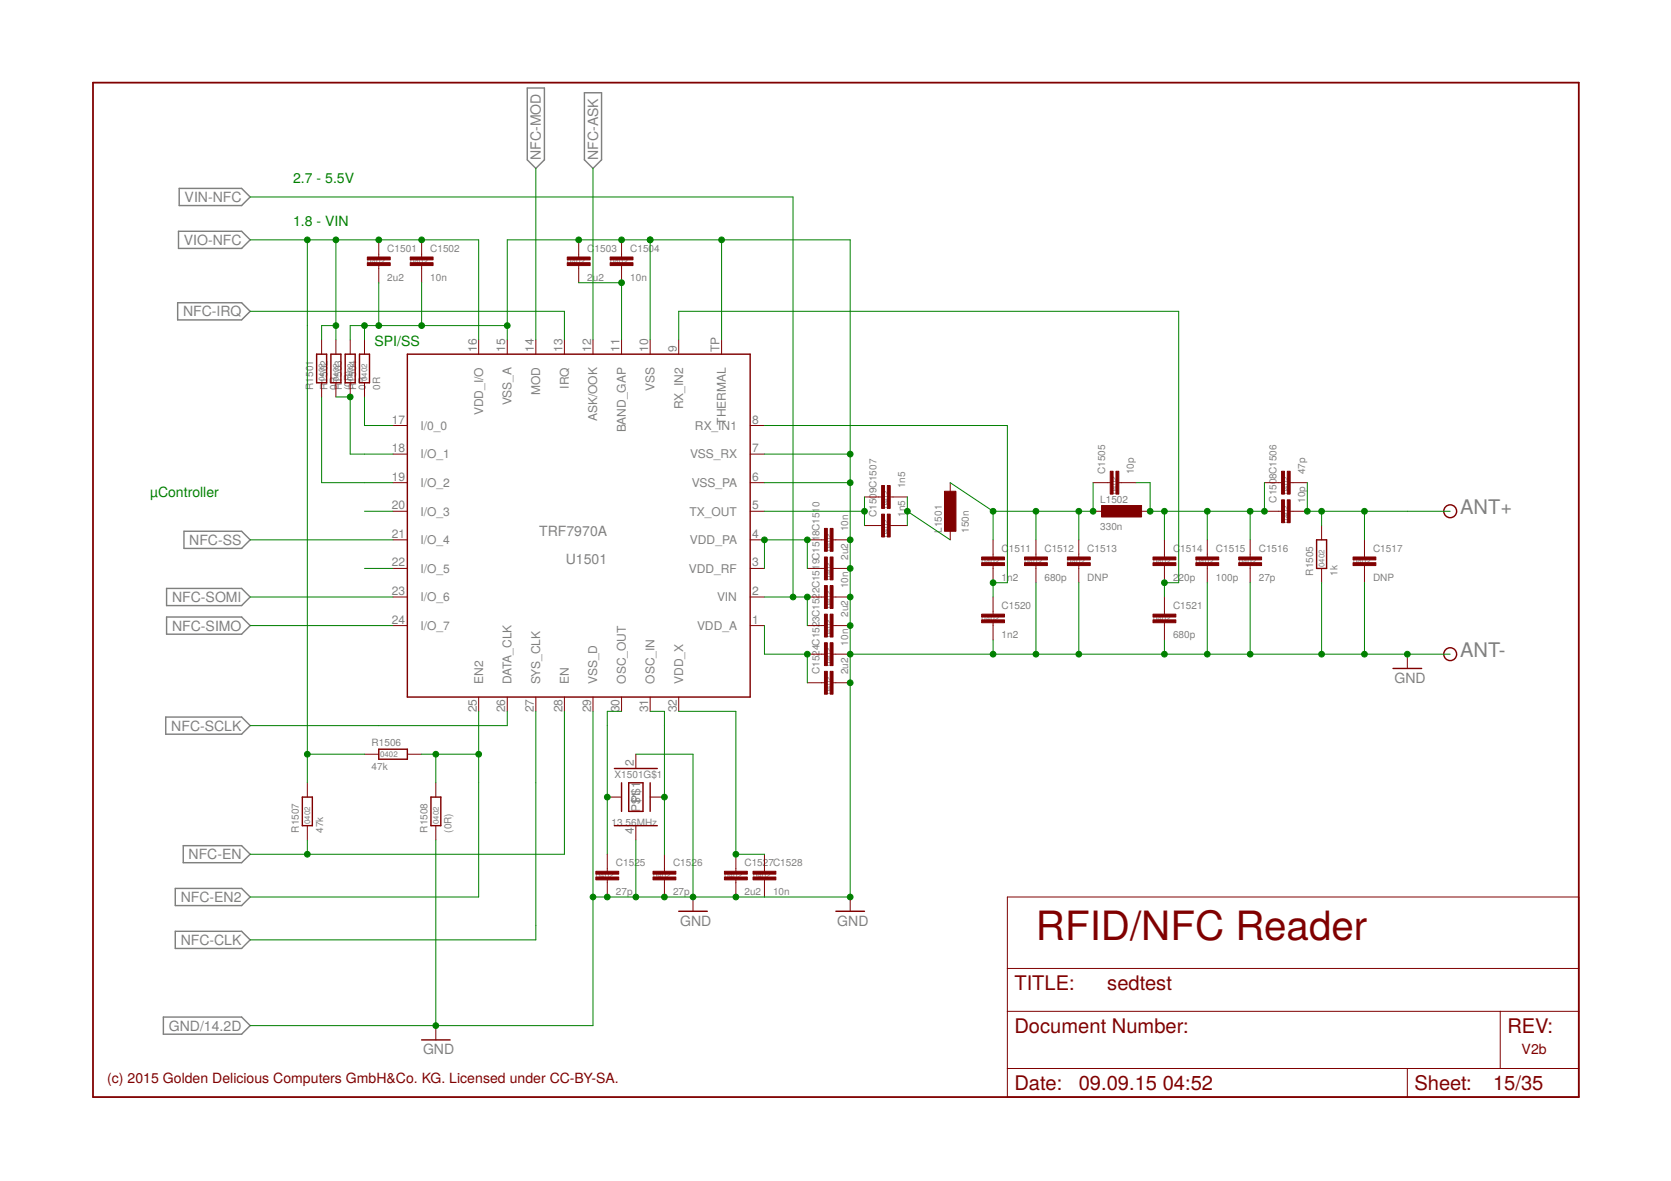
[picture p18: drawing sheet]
<svg xmlns="http://www.w3.org/2000/svg" width="297mm" height="210mm" viewBox="0 0 297 210" stroke-linecap="round" stroke-linejoin="round" font-family="sans-serif">
<defs><g id="words">
<text font-size="7.2" fill="#800000" x="184.1" y="167.1">RFID/NFC Reader</text>
<g font-size="3.6" fill="#808080">
<text x="259.6" y="91.4">ANT+</text>
<text x="259.6" y="116.8">ANT-</text>
</g>
<g font-size="3.6" fill="#800000">
<text x="180.3" y="175.9">TITLE:</text>
<text x="196.8" y="175.9">sedtest</text>
<text x="180.3" y="183.6">Document Number:</text>
<text x="267.9" y="183.6">REV:</text>
<text x="180.3" y="193.7">Date:</text>
<text x="191.8" y="193.7">09.09.15</text>
<text x="206.7" y="193.7">04:52</text>
<text x="251.4" y="193.7">Sheet:</text>
<text x="265.4" y="193.7">15/35</text>
</g>
<g font-size="2.5" fill="#808080">
<text x="96.1" y="28.4" transform="rotate(-90 96.1 28.4)">NFC-MOD</text>
<text x="106.3" y="28.4" transform="rotate(-90 106.3 28.4)">NFC-ASK</text>
<text x="32.8" y="35.9">VIN-NFC</text>
<text x="32.7" y="43.5">VIO-NFC</text>
<text x="32.5" y="56.2">NFC-IRQ</text>
<text x="95.8" y="95.2">TRF7970A</text>
<text x="33.7" y="96.8">NFC-SS</text>
<text x="100.6" y="100.3">U1501</text>
<text x="30.6" y="107">NFC-SOMI</text>
<text x="30.6" y="112.1">NFC-SIMO</text>
<text x="247.9" y="121.3">GND</text>
<text x="30.5" y="129.9">NFC-SCLK</text>
<text x="33.5" y="152.7">NFC-EN</text>
<text x="32.1" y="160.3">NFC-EN2</text>
<text x="32.1" y="167.9">NFC-CLK</text>
<text x="120.9" y="164.5">GND</text>
<text x="148.8" y="164.5">GND</text>
<text x="30" y="183.2">GND/14.2D</text>
<text x="75.2" y="187.4">GND</text>
</g>
<g font-size="2.5" fill="#008000">
<text x="52.1" y="32.5">2.7 - 5.5V</text>
<text x="52.1" y="40.1">1.8 - VIN</text>
<text x="66.6" y="61.4">SPI/SS</text>
<text x="26.7" y="88.3">µController</text>
</g>
<g font-size="2.5" fill="#800000">
<text x="270.5" y="187.4">V2b</text>
<text x="19.1" y="192.4">(c) 2015 Golden Delicious Computers GmbH&amp;Co. KG. Licensed under CC-BY-SA.</text>
</g>
<g font-size="2.1" fill="#808080">
<text x="84.7" y="62.6" transform="rotate(-90 84.7 62.6)">16</text>
<text x="89.8" y="62.6" transform="rotate(-90 89.8 62.6)">15</text>
<text x="94.9" y="62.6" transform="rotate(-90 94.9 62.6)">14</text>
<text x="100" y="62.6" transform="rotate(-90 100 62.6)">13</text>
<text x="105.1" y="62.6" transform="rotate(-90 105.1 62.6)">12</text>
<text x="110.1" y="62.6" transform="rotate(-90 110.1 62.6)">11</text>
<text x="115.2" y="62.6" transform="rotate(-90 115.2 62.6)">10</text>
<text x="120.3" y="62.6" transform="rotate(-90 120.3 62.6)">9</text>
<text x="127.9" y="62.6" transform="rotate(-90 127.9 62.6)">TP</text>
<text x="96" y="70.3" transform="rotate(-90 96 70.3)">MOD</text>
<text x="101.1" y="69.1" transform="rotate(-90 101.1 69.1)">IRQ</text>
<text x="116.3" y="69.4" transform="rotate(-90 116.3 69.4)">VSS</text>
<text x="69.7" y="75.3">17</text>
<text x="74.7" y="76.4">I/0_0</text>
<text x="85.9" y="73.8" transform="rotate(-90 85.9 73.8)">VDD_I/O</text>
<text x="90.9" y="72.1" transform="rotate(-90 90.9 72.1)">VSS_A</text>
<text x="106.2" y="74.9" transform="rotate(-90 106.2 74.9)">ASK/OOK</text>
<text x="111.3" y="76.8" transform="rotate(-90 111.3 76.8)">BAND_GAP</text>
<text x="121.4" y="72.7" transform="rotate(-90 121.4 72.7)">RX_IN2</text>
<text x="123.5" y="76.4">RX_IN1</text>
<text x="129" y="75.5" transform="rotate(-90 129 75.5)">THERMAL</text>
<text x="133.7" y="75.3">8</text>
<text x="69.7" y="80.4">18</text>
<text x="74.7" y="81.5">I/O_1</text>
<text x="122.7" y="81.5">VSS_RX</text>
<text x="133.7" y="80.4">7</text>
<text x="69.7" y="85.4">19</text>
<text x="74.7" y="86.6">I/O_2</text>
<text x="123" y="86.6">VSS_PA</text>
<text x="133.7" y="85.4">6</text>
<text x="69.7" y="95.6">21</text>
<text x="69.7" y="90.5">20</text>
<text x="74.7" y="91.6">I/O_3</text>
<text x="122.6" y="91.6">TX_OUT</text>
<text x="133.7" y="95.6">4</text>
<text x="133.7" y="90.5">5</text>
<text x="69.7" y="100.7">22</text>
<text x="74.7" y="101.8">I/O_5</text>
<text x="74.7" y="96.7">I/O_4</text>
<text x="122.5" y="101.8">VDD_RF</text>
<text x="122.7" y="96.7">VDD_PA</text>
<text x="133.7" y="100.7">3</text>
<text x="69.7" y="105.8">23</text>
<text x="74.7" y="106.9">I/O_6</text>
<text x="127.5" y="106.9">VIN</text>
<text x="133.7" y="105.8">2</text>
<text x="69.7" y="110.8">24</text>
<text x="74.7" y="112">I/O_7</text>
<text x="123.9" y="112">VDD_A</text>
<text x="133.7" y="110.8">1</text>
<text x="85.9" y="121.5" transform="rotate(-90 85.9 121.5)">EN2</text>
<text x="90.9" y="121.5" transform="rotate(-90 90.9 121.5)">DATA_CLK</text>
<text x="96" y="121.5" transform="rotate(-90 96 121.5)">SYS_CLK</text>
<text x="101.1" y="121.5" transform="rotate(-90 101.1 121.5)">EN</text>
<text x="106.2" y="121.5" transform="rotate(-90 106.2 121.5)">VSS_D</text>
<text x="111.3" y="121.5" transform="rotate(-90 111.3 121.5)">OSC_OUT</text>
<text x="116.3" y="121.5" transform="rotate(-90 116.3 121.5)">OSC_IN</text>
<text x="121.4" y="121.5" transform="rotate(-90 121.4 121.5)">VDD_X</text>
<text x="84.7" y="126.6" transform="rotate(-90 84.7 126.6)">25</text>
<text x="89.8" y="126.6" transform="rotate(-90 89.8 126.6)">26</text>
<text x="94.9" y="126.6" transform="rotate(-90 94.9 126.6)">27</text>
<text x="100" y="126.6" transform="rotate(-90 100 126.6)">28</text>
<text x="105.1" y="126.6" transform="rotate(-90 105.1 126.6)">29</text>
<text x="110.1" y="126.6" transform="rotate(-90 110.1 126.6)">30</text>
<text x="115.2" y="126.6" transform="rotate(-90 115.2 126.6)">31</text>
<text x="120.3" y="126.6" transform="rotate(-90 120.3 126.6)">32</text>
<text x="112.7" y="136.2" transform="rotate(-90 112.7 136.2)">2</text>
<text x="112.7" y="148.3" transform="rotate(-90 112.7 148.3)">4</text>
<text x="113.8" y="144.4" transform="rotate(-90 113.8 144.4)">P$P1$1</text>
</g>
<g font-size="1.8" fill="#808080">
<text x="68.8" y="44.8">C1501</text>
<text x="76.5" y="44.8">C1502</text>
<text x="104.4" y="44.8">C</text>
<text x="105.7" y="44.8">1503</text>
<text x="112" y="44.8">C1504</text>
<text x="68.8" y="49.9">2u2</text>
<text x="76.5" y="49.9">10n</text>
<text x="104.4" y="49.9">2u2</text>
<text x="112" y="49.9">10n</text>
<text x="55.7" y="69.3" transform="rotate(-90 55.7 69.3)">R1501</text>
<text x="58.2" y="69.3" transform="rotate(-90 58.2 69.3)">R1502</text>
<text x="60" y="69.3" transform="rotate(-90 60 69.3)">0R</text>
<text x="60.7" y="69.3" transform="rotate(-90 60.7 69.3)">R1503</text>
<text x="62.5" y="69.3" transform="rotate(-90 62.5 69.3)">(0R)</text>
<text x="63.3" y="69.3" transform="rotate(-90 63.3 69.3)">R1504</text>
<text x="65" y="69.3" transform="rotate(-90 65 69.3)">0R</text>
<text x="67.6" y="69.3" transform="rotate(-90 67.6 69.3)">0R</text>
<text x="160.9" y="86.8" transform="rotate(-90 160.9 86.8)">1n5</text>
<text x="195.6" y="89.4">L1502</text>
<text x="196.5" y="84.3" transform="rotate(-90 196.5 84.3)">C1505</text>
<text x="201.5" y="84.3" transform="rotate(-90 201.5 84.3)">10p</text>
<text x="226.9" y="89.4" transform="rotate(-90 226.9 89.4)">C1508C1506</text>
<text x="232" y="89.4" transform="rotate(-90 232 89.4)">10p</text>
<text x="232" y="84.3" transform="rotate(-90 232 84.3)">47p</text>
<text x="150.7" y="94.4" transform="rotate(-90 150.7 94.4)">10n</text>
<text x="155.8" y="91.9" transform="rotate(-90 155.8 91.9)">C1509C1507</text>
<text x="160.9" y="91.9" transform="rotate(-90 160.9 91.9)">1n5</text>
<text x="167.4" y="94.7" transform="rotate(-90 167.4 94.7)">L1501</text>
<text x="172.2" y="94.7" transform="rotate(-90 172.2 94.7)">150n</text>
<text x="195.6" y="94.2">330n</text>
<text x="150.7" y="99.5" transform="rotate(-90 150.7 99.5)">2u2</text>
<text x="178" y="98.1">C</text>
<text x="179.3" y="98.1">1511</text>
<text x="185.7" y="98.1">C1512</text>
<text x="193.3" y="98.1">C1513</text>
<text x="208.5" y="98.1">C</text>
<text x="209.8" y="98.1">1514</text>
<text x="216.1" y="98.1">C1515</text>
<text x="223.8" y="98.1">C1516</text>
<text x="244.1" y="98.1">C1517</text>
<text x="150.7" y="104.6" transform="rotate(-90 150.7 104.6)">10n</text>
<text x="178" y="103.2">1n2</text>
<text x="185.7" y="103.2">680p</text>
<text x="193.3" y="103.2">DNP</text>
<text x="208.5" y="103.2">220p</text>
<text x="216.1" y="103.2">100p</text>
<text x="223.8" y="103.2">27p</text>
<text x="233.4" y="102.3" transform="rotate(-90 233.4 102.3)">R1505</text>
<text x="237.7" y="102.3" transform="rotate(-90 237.7 102.3)">1k</text>
<text x="244.1" y="103.2">DNP</text>
<text x="150.7" y="109.7" transform="rotate(-90 150.7 109.7)">2u2</text>
<text x="178" y="113.3">1n2</text>
<text x="178" y="108.3">C1520</text>
<text x="208.5" y="113.3">680p</text>
<text x="208.5" y="108.3">C1521</text>
<text x="145.7" y="119.8" transform="rotate(-90 145.7 119.8)">C1524C1523C1522C1519C1518C1510</text>
<text x="150.7" y="119.8" transform="rotate(-90 150.7 119.8)">2u2</text>
<text x="150.7" y="114.7" transform="rotate(-90 150.7 114.7)">10n</text>
<text x="66.1" y="136.8">47k</text>
<text x="66.1" y="132.5">R1506</text>
<text x="109.3" y="138.4">X1501G$1</text>
<text x="53.1" y="148" transform="rotate(-90 53.1 148)">R1507</text>
<text x="57.4" y="148" transform="rotate(-90 57.4 148)">47k</text>
<text x="76" y="148" transform="rotate(-90 76 148)">R1508</text>
<text x="80.3" y="148" transform="rotate(-90 80.3 148)">(0R)</text>
<text x="108.7" y="146.7">13.56MHz</text>
<text x="109.5" y="154">C1525</text>
<text x="119.6" y="154">C1526</text>
<text x="132.3" y="154">C1527C1528</text>
<text x="109.5" y="159.1">27p</text>
<text x="119.6" y="159.1">27p</text>
<text x="132.3" y="159.1">2u2</text>
<text x="137.4" y="159.1">10n</text>
</g>
<g font-size="1.4" fill="#808080">
<text x="65.3" y="46.9">0402</text>
<text x="72.9" y="46.9">0402</text>
<text x="100.8" y="46.9">0402</text>
<text x="108.5" y="46.9">0402</text>
<text x="57.7" y="67.8" transform="rotate(-90 57.7 67.8)">0402</text>
<text x="60.2" y="67.8" transform="rotate(-90 60.2 67.8)">0402</text>
<text x="62.8" y="67.8" transform="rotate(-90 62.8 67.8)">0402</text>
<text x="65.3" y="67.8" transform="rotate(-90 65.3 67.8)">0402</text>
<text x="198.6" y="87.8" transform="rotate(-90 198.6 87.8)">0402</text>
<text x="229.1" y="87.8" transform="rotate(-90 229.1 87.8)">0402</text>
<text x="158" y="95.4" transform="rotate(-90 158 95.4)">0402</text>
<text x="158" y="90.4" transform="rotate(-90 158 90.4)">0402</text>
<text x="229.1" y="92.9" transform="rotate(-90 229.1 92.9)">0402</text>
<text x="147.8" y="98" transform="rotate(-90 147.8 98)">0402</text>
<text x="174.5" y="100.3">0402</text>
<text x="182.1" y="100.3">0402</text>
<text x="189.7" y="100.3">0402</text>
<text x="205" y="100.3">0402</text>
<text x="212.6" y="100.3">0402</text>
<text x="220.2" y="100.3">0402</text>
<text x="235.4" y="100.8" transform="rotate(-90 235.4 100.8)">0402</text>
<text x="240.5" y="100.3">0402</text>
<text x="147.8" y="103.1" transform="rotate(-90 147.8 103.1)">0402</text>
<text x="147.8" y="113.2" transform="rotate(-90 147.8 113.2)">0402</text>
<text x="147.8" y="108.1" transform="rotate(-90 147.8 108.1)">0402</text>
<text x="174.5" y="110.4">0402</text>
<text x="205" y="110.4">0402</text>
<text x="147.8" y="118.3" transform="rotate(-90 147.8 118.3)">0402</text>
<text x="147.8" y="123.4" transform="rotate(-90 147.8 123.4)">0402</text>
<text x="67.6" y="134.6">0402</text>
<text x="55.1" y="146.5" transform="rotate(-90 55.1 146.5)">0402</text>
<text x="78" y="146.5" transform="rotate(-90 78 146.5)">0402</text>
<text x="105.9" y="156.1">0402</text>
<text x="116.1" y="156.1">0402</text>
<text x="128.8" y="156.1">0402</text>
<text x="133.9" y="156.1">0402</text>
</g>
</g></defs>
<g fill="none" stroke="#808080" stroke-width=".25">
<path d="M93.7 15.6h3.1v12.8l-1.6 1.5-1.5-1.5zM103.9 16.5h3v11.9l-1.5 1.5-1.5-1.5zM31.9 33.5h11l1.6 1.5-1.6 1.5h-11zM31.6 53.8h11.3l1.6 1.5-1.6 1.6h-11.3zM31.7 41.1h11.2l1.6 1.5-1.6 1.6h-11.2zM32.7 94.4h10.2l1.6 1.5-1.6 1.6h-10.2zM29.6 109.7h13.3l1.6 1.5-1.6 1.5h-13.3zM29.6 104.6h13.3l1.6 1.5-1.6 1.5h-13.3zM29.5 127.4h13.4l1.6 1.6-1.6 1.5h-13.4zM31.2 157.9h11.7l1.6 1.5-1.6 1.6h-11.7zM32.6 150.3h10.3l1.6 1.5-1.6 1.5h-10.3zM31.2 165.5h11.7l1.6 1.5-1.6 1.6h-11.7z"/>
<path d="M29 180.8h13.9l1.6 1.5-1.6 1.5h-13.9z"/>
</g>
<g fill="none" stroke="#800000" stroke-width=".25">
<path d="M56.3 62.9h1.8v5.1h-1.8zM58.8 62.9h1.8v5.1h-1.8zM61.4 62.9h1.7v5.1h-1.7zM63.9 62.9h1.8v5.1h-1.8zM72.4 62.9h60.9v61h-60.9zM234 95.9h1.8v5.1h-1.8zM247.6 118.8h5.1M67.3 133.2h5.1v1.7h-5.1zM109.2 136.6h7.6M110.5 139.1v5.1M111.8 139.1h2.5v5.1h-2.5zM115.6 139.1v5.1"/>
<path d="M53.7 141.7h1.8v5h-1.8zM76.6 141.7h1.8v5h-1.8zM109.2 146.7h7.6M120.6 162h5.1M148.6 162h5.1M75 184.8h5"/>
<circle cx="257.8" cy="90.9" r="1.14"/>
<circle cx="257.8" cy="116.3" r="1.14"/>
</g>
<g fill="none" stroke="#800000" stroke-width=".18">
<path d="M67.3 42.6v3.1M67.3 47.2v3M75 42.6v3.1M75 47.2v3M102.9 42.6v3.1M102.9 47.2v3M110.5 42.6v3.1M110.5 47.2v3M57.2 60.4v2.5M57.2 68v2.5M59.7 60.4v2.5M59.7 68v2.5"/>
<path d="M62.3 60.4v2.5M62.3 68v2.5M64.8 60.4v2.5M64.8 68v2.5M69.9 75.6h2.5M85.1 60.4v2.5M90.2 60.4v2.5M95.2 60.4v2.5M100.3 60.4v2.5M105.4 60.4v2.5M110.5 60.4v2.5M115.6 60.4v2.5"/>
<path d="M120.6 60.4v2.5M128.3 60.4v2.5M133.3 75.6h2.6M69.9 95.9h2.5M69.9 90.9h2.5M69.9 85.8h2.5M69.9 80.7h2.5M133.3 95.9h2.6M133.3 90.9h2.6M133.3 85.8h2.6M133.3 80.7h2.6M143.5 95.9h3.1"/>
<path d="M148.1 95.9h3M153.7 88.3h3M153.7 93.4h3M158.2 88.3h3.1M158.2 93.4h3.1M168.9 85.8v2.5M168.9 93.4v2.5M176.5 95.9v3.1M184.1 95.9v3.1M191.8 95.9v3.1M194.3 90.9h2.5M194.3 85.8h3.1"/>
<path d="M198.9 85.8h3M201.9 90.9h2.5M207 95.9v3.1M214.6 95.9v3.1M222.2 95.9v3.1M224.8 90.9h3M224.8 85.8h3M229.3 90.9h3.1M229.3 85.8h3.1M234.9 93.4v2.5M242.5 95.9v3.1M69.9 111.2h2.5"/>
<path d="M69.9 106.1h2.5M69.9 101h2.5M133.3 111.2h2.6M133.3 106.1h2.6M133.3 101h2.6M143.5 111.2h3.1M143.5 106.1h3.1M143.5 101h3.1M143.5 116.3h3.1M148.1 111.2h3M148.1 106.1h3M148.1 101h3"/>
<path d="M148.1 116.3h3M176.5 100.5v3.1M176.5 106.1v3.1M176.5 110.7v3M184.1 100.5v3.1M191.8 100.5v3.1M207 100.5v3.1M207 106.1v3.1M207 110.7v3M214.6 100.5v3.1M222.2 100.5v3.1M234.9 101v2.6"/>
<path d="M242.5 100.5v3.1M250.2 116.3v2.5M54.6 139.1v2.6M64.8 134h2.5M72.4 134h2.6M77.5 139.1v2.6M85.1 123.9v2.5M90.2 123.9v2.5M95.2 123.9v2.5M100.3 123.9v2.5M105.4 123.9v2.5M110.5 123.9v2.5"/>
<path d="M113 134v2.6M115.6 123.9v2.5M120.6 123.9v2.5M143.5 121.3h3.1M148.1 121.3h3M54.6 146.7v2.6M77.5 146.7v2.6M107.9 141.7h2.6M107.9 151.8v3.1M107.9 156.4v3M113 146.7v2.6M115.6 141.7h2.5"/>
<path d="M118.1 151.8v3.1M118.1 156.4v3M123.2 159.4v2.6M130.8 151.8v3.1M130.8 156.4v3M135.9 151.8v3.1M135.9 156.4v3M151.1 159.4v2.6M179.1 159.4h101.5v35.6h-101.5zM179.1 179.7h101.5M179.1 172.1h101.5M266.7 179.7v10.2"/>
<path d="M77.5 182.3v2.5M179.1 189.9h101.5M250.2 189.9v5.1"/>
</g>
<g fill="#800000" stroke="#800000" stroke-width=".18">
<path d="M100.8 46.7h4.1v.5h-4.1z"/>
<path d="M100.8 45.7h4.1v.5h-4.1z"/>
<path d="M108.5 46.7h4v.5h-4z"/>
<path d="M108.5 45.7h4v.5h-4z"/>
<path d="M157.7 86.3h.5v4.1h-.5z"/>
<path d="M156.7 86.3h.5v4.1h-.5z"/>
<path d="M157.7 91.4h.5v4h-.5z"/>
<path d="M156.7 91.4h.5v4h-.5z"/>
<path d="M174.5 100h4.1v.5h-4.1z"/>
<path d="M174.5 99h4.1v.5h-4.1z"/>
<path d="M174.5 110.2h4.1v.5h-4.1z"/>
<path d="M174.5 109.2h4.1v.5h-4.1z"/>
<path d="M182.1 100h4.1v.5h-4.1z"/>
<path d="M182.1 99h4.1v.5h-4.1z"/>
<path d="M189.7 100h4.1v.5h-4.1z"/>
<path d="M189.7 99h4.1v.5h-4.1z"/>
<path d="M198.4 83.8h.5v4h-.5z"/>
<path d="M197.4 83.8h.5v4h-.5z"/>
<path d="M205 100h4v.5h-4z"/>
<path d="M205 99h4v.5h-4z"/>
<path d="M205 110.2h4v.5h-4z"/>
<path d="M205 109.2h4v.5h-4z"/>
<path d="M220.2 100h4.1v.5h-4.1z"/>
<path d="M220.2 99h4.1v.5h-4.1z"/>
<path d="M228.8 83.8h.5v4h-.5z"/>
<path d="M227.8 83.8h.5v4h-.5z"/>
<path d="M228.8 88.8h.5v4.1h-.5z"/>
<path d="M227.8 88.8h.5v4.1h-.5z"/>
<path d="M240.5 100h4.1v.5h-4.1z"/>
<path d="M240.5 99h4.1v.5h-4.1z"/>
<path d="M167.9 87.3h2v7.1h-2z"/>
<path d="M195.8 89.9h7.1v2h-7.1z"/>
<path d="M212.6 100h4v.5h-4z"/>
<path d="M212.6 99h4v.5h-4z"/>
<path d="M147.6 93.9h.5v4.1h-.5z"/>
<path d="M146.6 93.9h.5v4.1h-.5z"/>
<path d="M147.6 99h.5v4.1h-.5z"/>
<path d="M146.6 99h.5v4.1h-.5z"/>
<path d="M147.6 104.1h.5v4h-.5z"/>
<path d="M146.6 104.1h.5v4h-.5z"/>
<path d="M147.6 109.2h.5v4h-.5z"/>
<path d="M146.6 109.2h.5v4h-.5z"/>
<path d="M147.6 114.2h.5v4.1h-.5z"/>
<path d="M146.6 114.2h.5v4.1h-.5z"/>
<path d="M147.6 119.3h.5v4.1h-.5z"/>
<path d="M146.6 119.3h.5v4.1h-.5z"/>
<path d="M128.8 155.9h4v.5h-4z"/>
<path d="M128.8 154.9h4v.5h-4z"/>
<path d="M133.9 155.9h4v.5h-4z"/>
<path d="M133.9 154.9h4v.5h-4z"/>
<path d="M105.9 155.9h4.1v.5h-4.1z"/>
<path d="M105.9 154.9h4.1v.5h-4.1z"/>
<path d="M116.1 155.9h4v.5h-4z"/>
<path d="M116.1 154.9h4v.5h-4z"/>
<path d="M65.3 46.7h4.1v.5h-4.1z"/>
<path d="M65.3 45.7h4.1v.5h-4.1z"/>
<path d="M72.9 46.7h4.1v.5h-4.1z"/>
<path d="M72.9 45.7h4.1v.5h-4.1z"/>
</g>
<path d="M16.5 14.7h264.1v180.3h-264.1z" fill="none" stroke="#800000" stroke-width=".32"/>
<g fill="none" stroke="#008000" stroke-width=".18">
<path d="M44.5 35h96.5v71.1M95.2 29.9v30.5M105.4 29.9v30.5M44.5 42.6h40.6v17.8M44.5 55.3h55.8v5.1M54.6 42.6v96.5M59.7 42.6v17.8M59.7 57.9h-2.5v2.5M64.8 57.9v2.5M67.3 50.2v7.7M75 50.2v7.7M90.2 57.9h-27.9v2.5"/>
<path d="M102.9 50.2h7.6v10.2M115.6 42.6v17.8M128.3 42.6v17.8M57.2 70.5v15.3h12.7M59.7 70.5h2.6v10.2h7.6M64.8 70.5v5.1h5.1M90.2 60.4v-17.8h60.9v116.8h-45.7M120.6 60.4v-5.1h88.9v48.3h-2.5v2.5M135.9 75.6h43.2v28h-2.6v2.5M44.5 95.9h25.4M64.8 90.9h5.1M135.9 90.9h17.8"/>
<path d="M135.9 85.8h15.2M135.9 80.7h15.2M153.7 88.3v5.1M161.3 88.3v5.1M161.3 90.9l7.6 5M168.9 85.8l7.6 5.1M176.5 90.9v5M184.1 90.9v5M191.8 90.9v5M194.3 85.8v5.1h-17.8M201.9 85.8h2.5v5.1h20.4v-5.1M207 90.9v5"/>
<path d="M214.6 90.9v5M222.2 90.9v5M232.4 85.8v5.1h25.4M234.9 90.9v2.5M242.5 90.9v5M44.5 111.2h25.4M44.5 106.1h25.4M64.8 101h5.1M135.9 106.1h7.6v5.1M135.9 101v-5.1h7.6v5.1M135.9 111.2v5.1h7.6v5M151.1 116.3h106.7"/>
<path d="M176.5 113.7v2.6M184.1 103.6v12.7M191.8 103.6v12.7M207 113.7v2.6M214.6 103.6v12.7M222.2 103.6v12.7M234.9 103.6v12.7M242.5 103.6v12.7M54.6 134h10.2M75 134h10.1M77.5 134v5.1M85.1 126.4v33h-40.6"/>
<path d="M90.2 126.4v2.6h-45.7M95.2 126.4v40.6h-50.7M100.3 126.4v25.4h-55.8M105.4 126.4v55.9h-60.9M110.5 126.4h-2.6v25.4M113 134h10.2v25.4M115.6 126.4h2.5v25.4M120.6 126.4h10.2v25.4h5.1M54.6 149.3v2.5M77.5 149.3v33M113 149.3v10.1"/>
</g>
<g fill="#008000" stroke="#008000" stroke-width=".18">
<circle cx="54.6" cy="42.6" r=".51"/>
<circle cx="54.6" cy="134" r=".51"/>
<circle cx="59.7" cy="42.6" r=".51"/>
<circle cx="67.3" cy="42.6" r=".51"/>
<circle cx="75" cy="42.6" r=".51"/>
<circle cx="59.7" cy="57.9" r=".51"/>
<circle cx="110.5" cy="50.2" r=".51"/>
<circle cx="153.7" cy="90.9" r=".51"/>
<circle cx="161.3" cy="90.9" r=".51"/>
<circle cx="176.5" cy="90.9" r=".51"/>
<circle cx="184.1" cy="90.9" r=".51"/>
<circle cx="191.8" cy="90.9" r=".51"/>
<circle cx="194.3" cy="90.9" r=".51"/>
<circle cx="176.5" cy="103.6" r=".51"/>
<circle cx="204.4" cy="90.9" r=".51"/>
<circle cx="207" cy="90.9" r=".51"/>
<circle cx="224.8" cy="90.9" r=".51"/>
<circle cx="222.2" cy="90.9" r=".51"/>
<circle cx="214.6" cy="90.9" r=".51"/>
<circle cx="207" cy="103.6" r=".51"/>
<circle cx="135.9" cy="95.9" r=".51"/>
<circle cx="143.5" cy="95.9" r=".51"/>
<circle cx="143.5" cy="106.1" r=".51"/>
<circle cx="141" cy="106.1" r=".51"/>
<circle cx="143.5" cy="116.3" r=".51"/>
<circle cx="107.9" cy="141.7" r=".51"/>
<circle cx="118.1" cy="141.7" r=".51"/>
<circle cx="242.5" cy="90.9" r=".51"/>
<circle cx="232.4" cy="90.9" r=".51"/>
<circle cx="234.9" cy="90.9" r=".51"/>
<circle cx="130.8" cy="151.8" r=".51"/>
<circle cx="54.6" cy="151.8" r=".51"/>
<circle cx="85.1" cy="134" r=".51"/>
<circle cx="77.5" cy="134" r=".51"/>
<circle cx="62.3" cy="70.5" r=".51"/>
<circle cx="242.5" cy="116.3" r=".51"/>
<circle cx="234.9" cy="116.3" r=".51"/>
<circle cx="222.2" cy="116.3" r=".51"/>
<circle cx="214.6" cy="116.3" r=".51"/>
<circle cx="207" cy="116.3" r=".51"/>
<circle cx="191.8" cy="116.3" r=".51"/>
<circle cx="184.1" cy="116.3" r=".51"/>
<circle cx="176.5" cy="116.3" r=".51"/>
<circle cx="77.5" cy="182.3" r=".51"/>
<circle cx="151.1" cy="121.3" r=".51"/>
<circle cx="151.1" cy="116.3" r=".51"/>
<circle cx="151.1" cy="111.2" r=".51"/>
<circle cx="151.1" cy="106.1" r=".51"/>
<circle cx="151.1" cy="101" r=".51"/>
<circle cx="151.1" cy="95.9" r=".51"/>
<circle cx="151.1" cy="85.8" r=".51"/>
<circle cx="151.1" cy="80.7" r=".51"/>
<circle cx="64.8" cy="57.9" r=".51"/>
<circle cx="67.3" cy="57.9" r=".51"/>
<circle cx="75" cy="57.9" r=".51"/>
<circle cx="90.2" cy="57.9" r=".51"/>
<circle cx="102.9" cy="42.6" r=".51"/>
<circle cx="110.5" cy="42.6" r=".51"/>
<circle cx="115.6" cy="42.6" r=".51"/>
<circle cx="128.3" cy="42.6" r=".51"/>
<circle cx="105.4" cy="159.4" r=".51"/>
<circle cx="107.9" cy="159.4" r=".51"/>
<circle cx="113" cy="159.4" r=".51"/>
<circle cx="118.1" cy="159.4" r=".51"/>
<circle cx="123.2" cy="159.4" r=".51"/>
<circle cx="130.8" cy="159.4" r=".51"/>
<circle cx="151.1" cy="159.4" r=".51"/>
<circle cx="250.2" cy="116.3" r=".51"/>
</g>
<use href="#words"/>
</svg>
